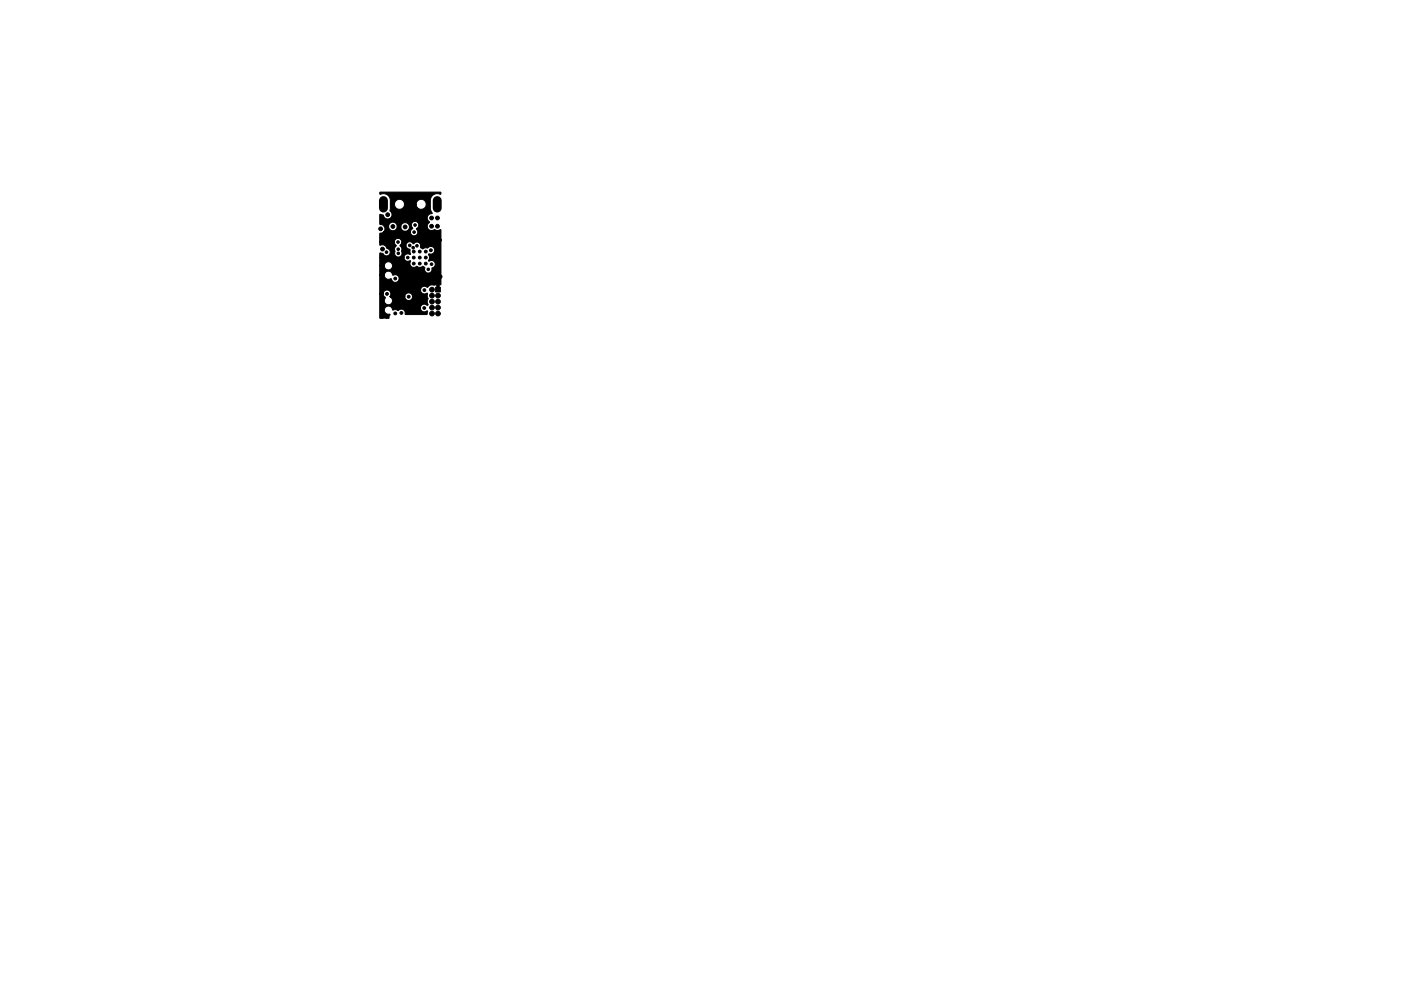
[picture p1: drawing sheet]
<svg xmlns="http://www.w3.org/2000/svg" width="297mm" height="210mm" viewBox="0 0 297 210" stroke-linecap="round" stroke-linejoin="round" font-family="sans-serif">
<g fill="#000" stroke="#000" stroke-width=".21">
<path d="M80.5 40.8h12.9l.1 .3-.2 .1a1.46 1.46 0 0 0-2.1 1.3l.1 1.9 .4 .8-.2 .1a.96 .96 0 0 0-.9 .8 .96 .96 0 0 0 .5 1 .97 .97 0 0 0-.3 1.4 .97 .97 0 0 0 1.4 .2 1.1 1.1 0 0 0 1.2 0l.1 11.6-.4 .1v1.2l-.1 .1-.4-.1v-1.2l-1.2 .1-.8 .5-.4-.2a.84 .84 0 0 0-1 1 .84 .84 0 0 0 1.4 .4v.7l.2 .4-.2 .7 .2 .6a.4 .4 0 0 1-.7 0 .82 .82 0 0 0-.9 1 .82 .82 0 0 0 1.3 .3l.2 .2-.2 .6h-4.5l-.2-.7-.3-.3a.95 .95 0 0 0-1.1 .2l-.6-.2-.5 .1-.1-.1a.87 .87 0 0 0-1-.7 .87 .87 0 0 0-.7 1.1 .87 .87 0 0 0 1.1 .5l-.2 .9h-1.9v-5.2h.7l.5 .9a.88 .88 0 0 0 .2 1.3 .88 .88 0 0 0 1.3-.4 .88 .88 0 0 0-.5-1.2h3.1l.1 .2a.81 .81 0 0 0 1.2 .5 .81 .81 0 0 0-.1-1.4 .81 .81 0 0 0-1.2 .7h-3.1v-.1a.81 .81 0 0 0-.3-1.2 .81 .81 0 0 0-1.2 .7h-.7v-4l1 .1a.94 .94 0 0 0 1.4 .7 .84 .84 0 0 0 1.1 .8 .84 .84 0 0 0 .5-1.2 .84 .84 0 0 0-1.2-.3l-.1-.1a.87 .87 0 0 0-.9-.8 .87 .87 0 0 0-.8 .8h-1v-2l1 .1a.87 .87 0 0 0 1.2 .8 .87 .87 0 0 0 .2-1.5 .87 .87 0 0 0-1.4 .5v.1h-1v-1.7h5.2v.2a.79 .79 0 0 0 1.1 .6h.3a.86 .86 0 0 0-.1 .9 .86 .86 0 0 0 .9 .4l.4-.2 .9 .2 .4-.2 .5 .3a.82 .82 0 0 0 .7 1.1 .82 .82 0 0 0 .8-1.1h.1a.79 .79 0 0 0 .6-.9 .79 .79 0 0 0-.8-.6l-.5 .1-.2-.1a1.23 1.23 0 0 0 .1-1.4l.1-.1a.81 .81 0 0 0 1-.2 .81 .81 0 0 0 0-1l-.6-.3-.7 .3h-.6l-.4 .2a.46 .46 0 0 1-.5-.6 .79 .79 0 0 0-.5-.8 .79 .79 0 0 0-.9 .3h-.2l-.6-.4a.8 .8 0 0 0-.9 .7 .8 .8 0 0 0 .8 .9l.2 1-.2 .1-.2-.1a.78 .78 0 0 0-1 .7h-5.2l.1-.9 .6 .1 .1 .2a.81 .81 0 0 0 1.4-.2 .81 .81 0 0 0-.7-1.2 1.02 1.02 0 0 0-1.4-.6l-.1-.7h3.1l.4 .8a1.01 1.01 0 0 0-.3 1.3 .79 .79 0 0 0 .8 1.1 .79 .79 0 0 0 .6-1.2 .94 .94 0 0 0-.3-1.2v-.1a.79 .79 0 0 0 0-1.3 .79 .79 0 0 0-1.2 .6h-3.1v-1.8l.8-.3h5.7a.82 .82 0 0 0 1.2 .7 .82 .82 0 0 0 .1-1.4 .81 .81 0 0 0 .5-.9 .81 .81 0 0 0-.8-.6 .85 .85 0 0 0-.8 .5 .85 .85 0 0 0 .3 1l-.3 .2-.2 .5h-5.7l.3-.5-.1-.7 .9 .1a.91 .91 0 0 0 .9 .9 .91 .91 0 0 0 .9-.9l.8 .1a.91 .91 0 0 0 1.3 .8 .91 .91 0 0 0 .1-1.5 .91 .91 0 0 0-1.4 .6h-.8l-.2-.6-.6-.4-.7 .3-.3 .6h-.9l-.3-.2-.6-.2-.1-2.1 .7 .1a.97 .97 0 0 0 1 .9 .97 .97 0 0 0 .9-1l-.1-.3a.67 .67 0 0 1-.2-1v-.9h.8a1.06 1.06 0 0 0 1.1 1.1 1.06 1.06 0 0 0 1.1-1.1h2.4l.1 .2a1.06 1.06 0 0 0 1.6 .7 1.06 1.06 0 0 0-.1-1.8 1.06 1.06 0 0 0-1.6 .9h-2.4l-.1-.2a1.06 1.06 0 0 0-1.1-.8 1.06 1.06 0 0 0-1 1h-.8l-.1-1a1.46 1.46 0 0 0-1.3-1.2l-.8 .1zM92.4 60.9h1v1h-1z"/>
<circle cx="80.7" cy="48.5" r=".4"/>
<circle cx="81" cy="50.4" r=".4"/>
<circle cx="81.1" cy="52.8" r=".4"/>
<circle cx="81.9" cy="53.5" r=".27"/>
<circle cx="82.2" cy="45.5" r=".4"/>
<circle cx="83" cy="59.9" r=".3"/>
<circle cx="83.3" cy="48" r=".4"/>
<circle cx="83.7" cy="55.2" r=".3"/>
<circle cx="83.8" cy="59.1" r=".3"/>
<circle cx="84.4" cy="51.4" r=".27"/>
<circle cx="84.4" cy="52.9" r=".28"/>
<circle cx="84.5" cy="53.7" r=".27"/>
<circle cx="84.5" cy="55.6" r=".3"/>
<circle cx="85.6" cy="51.5" r=".3"/>
<circle cx="85.9" cy="48.1" r=".4"/>
<circle cx="86.5" cy="54.6" r=".27"/>
<circle cx="86.9" cy="52.1" r=".27"/>
<circle cx="87.6" cy="52.5" r=".27"/>
<circle cx="87.7" cy="54.6" r=".3"/>
<circle cx="87.7" cy="55.9" r=".3"/>
<circle cx="87.7" cy="53.4" r=".3"/>
<circle cx="87.8" cy="49.2" r=".27"/>
<circle cx="88" cy="47.7" r=".28"/>
<circle cx="88.4" cy="52.1" r=".27"/>
<circle cx="89" cy="54.6" r=".3"/>
<circle cx="89" cy="55.9" r=".3"/>
<circle cx="89" cy="53.4" r=".3"/>
<circle cx="89.6" cy="52.2" r=".3"/>
<circle cx="90.3" cy="54.6" r=".3"/>
<circle cx="90.3" cy="55.9" r=".3"/>
<circle cx="90.3" cy="53.4" r=".3"/>
<circle cx="90.8" cy="57.1" r=".27"/>
<circle cx="91.4" cy="53.1" r=".3"/>
<circle cx="91.5" cy="46.2" r=".4"/>
<circle cx="91.5" cy="48" r=".4"/>
<circle cx="91.5" cy="56" r=".27"/>
<circle cx="92.4" cy="50.9" r=".3"/>
<circle cx="92.7" cy="46.2" r=".4"/>
<circle cx="92.8" cy="48" r=".4"/>
<circle cx="93.3" cy="50.9" r=".3"/>
<circle cx="93.3" cy="58.7" r=".4"/>
<circle cx="82" cy="62.3" r=".3"/>
<circle cx="83.8" cy="66.5" r=".3"/>
<circle cx="85.1" cy="66.4" r=".3"/>
<circle cx="86.7" cy="62.9" r=".3"/>
<circle cx="88.5" cy="60.8" r=".3"/>
<circle cx="90" cy="65.3" r=".3"/>
<circle cx="90" cy="61.5" r=".3"/>
<circle cx="91.6" cy="61.4" r=".5"/>
<circle cx="91.6" cy="62.7" r=".5"/>
<circle cx="91.6" cy="65.3" r=".5"/>
<circle cx="91.6" cy="66.5" r=".5"/>
<circle cx="91.6" cy="64" r=".5"/>
<circle cx="92.9" cy="64" r=".5"/>
<circle cx="92.9" cy="66.5" r=".5"/>
<circle cx="92.9" cy="62.7" r=".5"/>
<circle cx="92.9" cy="65.3" r=".5"/>
</g>
<path d="M81.3 42.5v1.6M92.7 42.5v1.6" fill="none" stroke="#000" stroke-width="1.9"/>
</svg>
